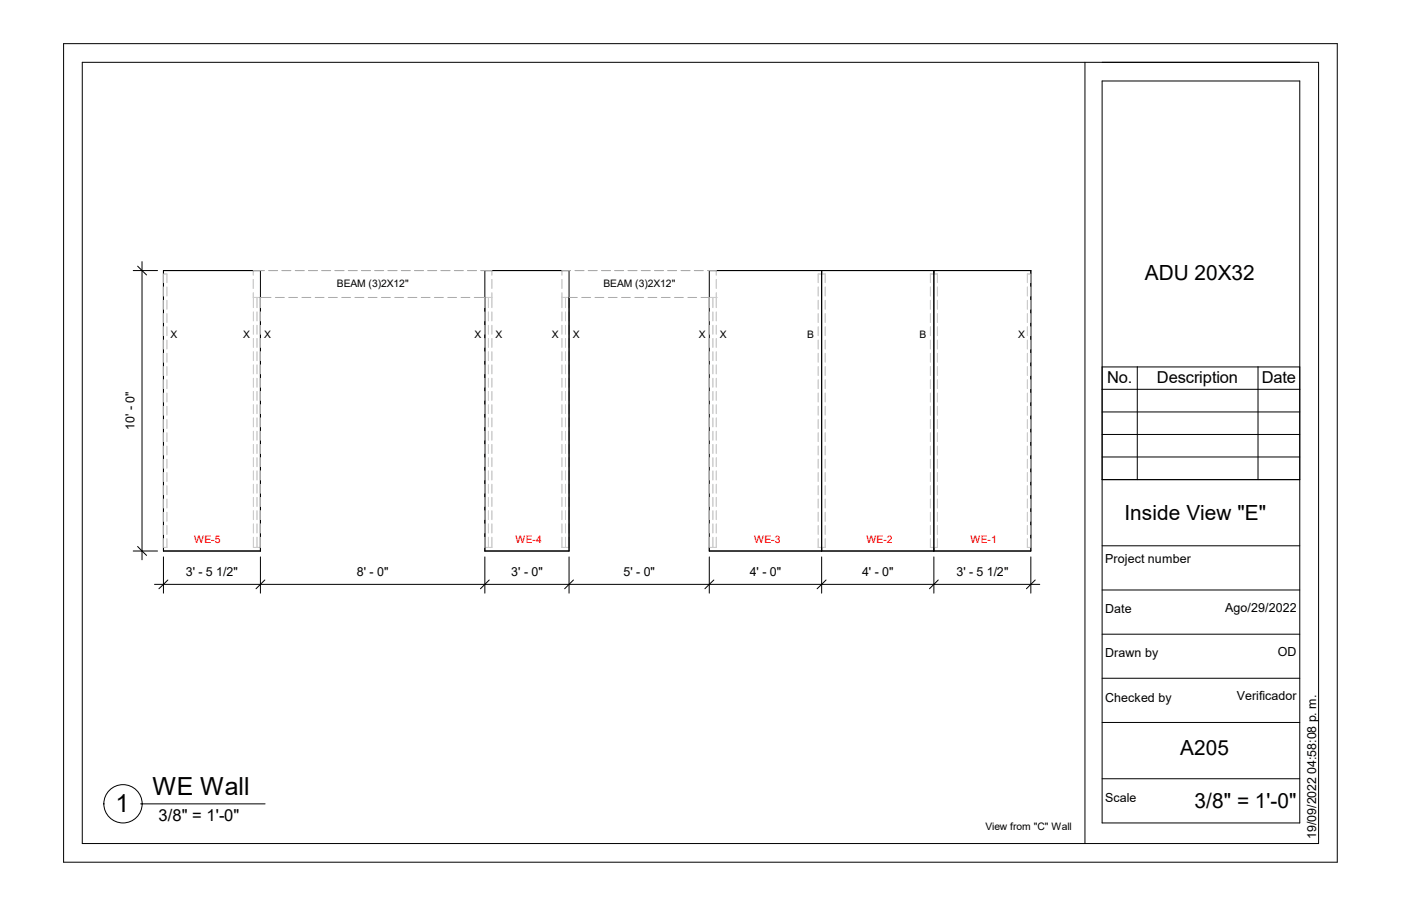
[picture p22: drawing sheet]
<svg xmlns="http://www.w3.org/2000/svg" width="432mm" height="279mm" viewBox="0 0 432 279" stroke-linecap="round" stroke-linejoin="round" font-family="sans-serif">
<defs><g id="words">
<g font-size="7.7">
<text x="47" y="245.1">WE Wall</text>
<text x="35.6" y="250.5">1</text>
</g>
<g font-size="6.4">
<text x="352.8" y="86.3">ADU 20X32</text>
<text x="346.5" y="160.4">Inside View &quot;E&quot;</text>
<text x="363.7" y="232.8">A205</text>
<text x="368.2" y="249.1">3/8&quot; = 1'-0&quot;</text>
</g>
<g font-size="5.1">
<text x="341.2" y="118.2">No.</text>
<text x="356.6" y="118.2">Description</text>
<text x="388.9" y="118.2">Date</text>
<text x="48.9" y="253.3">3/8&quot; = 1'-0&quot;</text>
</g>
<g font-size="3.8">
<text x="41.5" y="132.6" transform="rotate(-90 41.5 132.6)">10' - 0&quot;</text>
<text x="340.7" y="173.7">Project number</text>
<text x="57.3" y="177.8">3' - 5 1/2&quot;</text>
<text x="110" y="177.8">8' - 0&quot;</text>
<text x="157.6" y="177.8">3' - 0&quot;</text>
<text x="192.1" y="177.8">5' - 0&quot;</text>
<text x="231.1" y="177.8">4' - 0&quot;</text>
<text x="265.7" y="177.8">4' - 0&quot;</text>
<text x="294.8" y="177.8">3' - 5 1/2&quot;</text>
<text x="340.7" y="189.1">Date</text>
<text x="377.6" y="188.6">Ago/29/2022</text>
<text x="340.7" y="202.7">Drawn by</text>
<text x="393.9" y="202.2">OD</text>
<text x="381.2" y="215.8">Verificador</text>
<text x="340.7" y="216.4">Checked by</text>
<text x="340.7" y="247.4">Scale</text>
<text x="405.7" y="258.7" transform="rotate(-90 405.7 258.7)">19/09/2022 04:58:08 p. m.</text>
</g>
<g font-size="3.2">
<text x="103.8" y="88.6">BEAM (3)2X12&quot;</text>
<text x="186" y="88.6">BEAM (3)2X12&quot;</text>
<text x="52.6" y="104.3">X</text>
<text x="74.9" y="104.3">X</text>
<text x="81.4" y="104.3">X</text>
<text x="146.3" y="104.3">X</text>
<text x="152.7" y="104.3">X</text>
<text x="170.1" y="104.3">X</text>
<text x="176.5" y="104.3">X</text>
<text x="215.4" y="104.3">X</text>
<text x="221.9" y="104.3">X</text>
<text x="248.8" y="104.3">B</text>
<text x="283.4" y="104.3">B</text>
<text x="313.8" y="104.3">X</text>
<text x="303.7" y="255.9">View from &quot;C&quot; Wall</text>
</g>
<g font-size="3.2" fill="#f00">
<text x="59.9" y="167.3">WE</text>
<text x="65.1" y="167.3">-</text>
<text x="66.2" y="167.3">5</text>
<text x="158.9" y="167.3">WE</text>
<text x="164.2" y="167.3">-</text>
<text x="165.2" y="167.3">4</text>
<text x="232.5" y="167.3">WE</text>
<text x="237.7" y="167.3">-</text>
<text x="238.8" y="167.3">3</text>
<text x="267" y="167.3">WE</text>
<text x="272.3" y="167.3">-</text>
<text x="273.3" y="167.3">2</text>
<text x="299.1" y="167.3">WE</text>
<text x="304.4" y="167.3">-</text>
<text x="305.4" y="167.3">1</text>
</g>
</g></defs>
<path d="M253.2 83.4v1.1M287.8 83.4v1.1M253.2 168.8v1.1M287.8 168.8v1.1" fill="none" stroke="#666" stroke-width=".31"/>
<g fill="none" stroke="#ccc" stroke-width=".31">
<path d="M50.4 84.5h1v2.7M51.4 88.5v2.8M51.4 92.6v2.7M51.4 96.7v2.7M78.1 90.3v1.4h2.2M78.1 83.4v1.4M78.1 86.2v2.7M78.1 91.7v3.2M78.1 96.2v2.7M79.2 91.7v3.2M79.2 96.2v2.7M149.4 91.7h2.2"/>
<path d="M150.5 91.7v3.2M150.5 96.2v2.7M151.6 83.4v1.4M151.6 86.2v2.7M151.6 90.3v4.6M151.6 96.2v2.7M173.2 91.7h2.2l-.1 3.2M173.2 83.4v1.4M173.2 86.2v2.7M173.2 90.3v4.6M173.2 96.2v2.7M174.3 91.7v3.2"/>
<path d="M174.3 96.2v2.7M175.3 96.2v2.7M218.6 91.7h2.2M219.7 91.7v3.2M219.7 96.2v2.7M220.8 91.7h.1M220.8 83.4v1.4M220.8 86.2v2.7M220.8 90.3v4.6M220.8 96.2v2.7M252.2 87.2v-2.7h2.1v2.7M252.2 88.5v2.8"/>
<path d="M252.2 92.6v2.7M252.2 96.7v2.7M254.3 88.5v2.8M254.3 92.6v2.7M254.3 96.7v2.7M286.8 87.2v-2.7h2.1v2.7M286.8 88.5v2.8M286.8 92.6v2.7M286.8 96.7v2.7M288.9 88.5v2.8M288.9 92.6v2.7M288.9 96.7v2.7"/>
<path d="M316.7 88.5v2.8M316.7 92.6v2.7M316.7 96.7v2.7M317.7 84.5h-1v2.7M51.4 100.8v2.7M51.4 104.9v2.7M51.4 109v2.7M51.4 113.1v2.7M51.4 117.1v2.7M78.1 100.3v2.7M78.1 104.4v2.7M78.1 108.5v2.7"/>
<path d="M78.1 112.6v2.7M78.1 116.7v2.7M79.2 100.3v2.7M79.2 104.4v2.7M79.2 108.5v2.7M79.2 112.6v2.7M79.2 116.7v2.7M150.5 100.3v2.7M150.5 104.4v2.7M150.5 108.5v2.7M150.5 112.6v2.7M150.5 116.7v2.7"/>
<path d="M151.6 100.3v2.7M151.6 104.4v2.7M151.6 108.5v2.7M151.6 112.6v2.7M151.6 116.7v2.7M173.2 100.3v2.7M173.2 104.4v2.7M173.2 108.5v2.7M173.2 112.6v2.7M173.2 116.7v2.7M174.3 100.3v2.7M174.3 104.4v2.7"/>
<path d="M174.3 108.5v2.7M174.3 112.6v2.7M174.3 116.7v2.7M175.3 100.3v2.7M175.3 104.4v2.7M175.3 108.5v2.7M175.3 112.6v2.7M175.3 116.7v2.7M219.7 100.3v2.7M219.7 104.4v2.7M219.7 108.5v2.7M219.7 112.6v2.7"/>
<path d="M219.7 116.7v2.7M220.8 100.3v2.7M220.8 104.4v2.7M220.8 108.5v2.7M220.8 112.6v2.7M220.8 116.7v2.7M252.2 100.8v2.7M252.2 104.9v2.7M252.2 109v2.7M252.2 113.1v2.7M252.2 117.1v2.7M254.3 100.8v2.7"/>
<path d="M254.3 104.9v2.7M254.3 109v2.7M254.3 113.1v2.7M254.3 117.1v2.7M286.8 100.8v2.7M286.8 104.9v2.7M286.8 109v2.7M286.8 113.1v2.7M286.8 117.1v2.7M288.9 100.8v2.7M288.9 104.9v2.7M288.9 109v2.7"/>
<path d="M288.9 113.1v2.7M288.9 117.1v2.7M316.7 100.8v2.7M316.7 104.9v2.7M316.7 109v2.7M316.7 113.1v2.7M316.7 117.1v2.7M51.4 121.2v2.8M51.4 125.3v2.7M51.4 129.4v2.7M51.4 133.5v2.7M51.4 137.6v2.7"/>
<path d="M78.1 120.7v2.7M78.1 124.8v2.8M78.1 128.9v2.7M78.1 133v2.7M78.1 137.1v2.7M79.2 120.7v2.7M79.2 124.8v2.8M79.2 128.9v2.7M79.2 133v2.7M79.2 137.1v2.7M150.5 120.7v2.7M150.5 124.8v2.8"/>
<path d="M150.5 128.9v2.7M150.5 133v2.7M150.5 137.1v2.7M151.6 120.7v2.7M151.6 124.8v2.8M151.6 128.9v2.7M151.6 133v2.7M151.6 137.1v2.7M173.2 120.7v2.7M173.2 124.8v2.8M173.2 128.9v2.7M173.2 133v2.7"/>
<path d="M173.2 137.1v2.7M174.3 120.7v2.7M174.3 124.8v2.8M174.3 128.9v2.7M174.3 133v2.7M174.3 137.1v2.7M175.3 120.7v2.7M175.3 124.8v2.8M175.3 128.9v2.7M175.3 133v2.7M175.3 137.1v2.7M219.7 120.7v2.7"/>
<path d="M219.7 124.8v2.8M219.7 128.9v2.7M219.7 133v2.7M219.7 137.1v2.7M220.8 120.7v2.7M220.8 124.8v2.8M220.8 128.9v2.7M220.8 133v2.7M220.8 137.1v2.7M252.2 121.2v2.8M252.2 125.3v2.7M252.2 129.4v2.7"/>
<path d="M252.2 133.5v2.7M252.2 137.6v2.7M254.3 121.2v2.8M254.3 125.3v2.7M254.3 129.4v2.7M254.3 133.5v2.7M254.3 137.6v2.7M286.8 121.2v2.8M286.8 125.3v2.7M286.8 129.4v2.7M286.8 133.5v2.7M286.8 137.6v2.7"/>
<path d="M288.9 121.2v2.8M288.9 125.3v2.7M288.9 129.4v2.7M288.9 133.5v2.7M288.9 137.6v2.7M316.7 121.2v2.8M316.7 125.3v2.7M316.7 129.4v2.7M316.7 133.5v2.7M316.7 137.6v2.7M51.4 141.6v2.8M51.4 145.8v2.7"/>
<path d="M51.4 149.8v2.8M51.4 153.9v2.7M51.4 158v2.7M78.1 141.2v2.7M78.1 145.2v2.8M78.1 149.4v2.7M78.1 153.4v2.8M78.1 157.5v2.7M79.2 141.2v2.7M79.2 145.2v2.8M79.2 149.4v2.7M79.2 153.4v2.8"/>
<path d="M79.2 157.5v2.7M150.5 141.2v2.7M150.5 145.2v2.8M150.5 149.4v2.7M150.5 153.4v2.8M150.5 157.5v2.7M151.6 141.2v2.7M151.6 145.2v2.8M151.6 149.4v2.7M151.6 153.4v2.8M151.6 157.5v2.7M173.2 141.2v2.7"/>
<path d="M173.2 145.2v2.8M173.2 149.4v2.7M173.2 153.4v2.8M173.2 157.5v2.7M174.3 141.2v2.7M174.3 145.2v2.8M174.3 149.4v2.7M174.3 153.4v2.8M174.3 157.5v2.7M175.3 141.2v2.7M175.3 145.2v2.8M175.3 149.4v2.7"/>
<path d="M175.3 153.4v2.8M175.3 157.5v2.7M219.7 141.2v2.7M219.7 145.2v2.8M219.7 149.4v2.7M219.7 153.4v2.8M219.7 157.5v2.7M220.8 141.2v2.7M220.8 145.2v2.8M220.8 149.4v2.7M220.8 153.4v2.8M220.8 157.5v2.7"/>
<path d="M252.2 141.6v2.8M252.2 145.8v2.7M252.2 149.8v2.8M252.2 153.9v2.7M252.2 158v2.7M254.3 141.6v2.8M254.3 145.8v2.7M254.3 149.8v2.8M254.3 153.9v2.7M254.3 158v2.7M286.8 141.6v2.8M286.8 145.8v2.7"/>
<path d="M286.8 149.8v2.8M286.8 153.9v2.7M286.8 158v2.7M288.9 141.6v2.8M288.9 145.8v2.7M288.9 149.8v2.8M288.9 153.9v2.7M288.9 158v2.7M316.7 141.6v2.8M316.7 145.8v2.7M316.7 149.8v2.8M316.7 153.9v2.7"/>
<path d="M316.7 158v2.7M51.4 166.2v2.6h-1M51.4 162.1v2.7M78.1 165.7v3.1h2.2M78.1 161.6v2.7M79.2 161.6v2.7M79.2 165.7v3.1M150.5 161.6v2.7M150.5 165.7v3.1M151.6 165.7v3.1h-2.2M151.6 161.6v2.7M173.2 165.7v3.1h2.1v-3.1"/>
<path d="M173.2 161.6v2.7M174.3 161.6v2.7M174.3 165.7v3.1M175.3 161.6v2.7M219.7 161.6v2.7M219.7 165.7v3.1M220.8 165.7v3.1h-2.2M220.8 161.6v2.7M252.2 166.2v2.6h2.1v-2.6M252.2 162.1v2.7M254.3 162.1v2.7M286.8 166.2v2.6h2.1v-2.6"/>
<path d="M286.8 162.1v2.7M288.9 162.1v2.7M316.7 166.2v2.6h1M316.7 162.1v2.7"/>
</g>
<path d="M50.4 83.4h29.9v86.5h-29.9zM149.4 83.4h26v86.5h-26zM218.6 83.4h99.1v86.5h-99.1zM253.2 83.4v86.5M287.8 83.4v86.5" fill="none" stroke="#000" stroke-width=".31"/>
<g fill="none" stroke="#aaa" stroke-width=".31">
<path d="M50.4 84.5v2.7M50.4 88.5v2.8M50.4 92.6v2.7M50.4 96.7v2.7M78.1 83.4h3.3M80.3 96.2v2.7M82.8 83.4h2.8M83.5 91.7h-3.2v3.2M84.9 91.7h2.7M86.9 83.4h2.7M89 91.7h2.7M91 83.4h2.7"/>
<path d="M93 91.7h2.8M95.1 83.4h2.7M97.2 91.7h2.7M99.2 83.4h2.7M101.2 91.7h2.8M103.3 83.4h2.7M105.3 91.7h2.7M107.4 83.4h2.7M109.4 91.7h2.7M111.4 83.4h2.8M113.5 91.7h2.7M115.5 83.4h2.7"/>
<path d="M117.6 91.7h2.7M119.6 83.4h2.7M121.7 91.7h2.7M123.7 83.4h2.7M125.7 91.7h2.8M127.8 83.4h2.7M129.8 91.7h2.7M131.9 83.4h2.7M133.9 91.7h2.8M135.9 83.4h2.8M138 91.7h2.7M140 83.4h2.7"/>
<path d="M142.1 91.7h2.7M144.1 83.4h2.8M146.2 91.7h3.2v3.2M148.2 83.4h3.4M149.4 96.2v2.7M173.2 83.4h2.7M175.4 91.7h2.5M177.2 83.4h2.8M179.3 91.7h2.7M181.3 83.4h2.7M183.4 91.7h2.7M185.4 83.4h2.7"/>
<path d="M187.5 91.7h2.7M189.5 83.4h2.7M191.6 91.7h2.7M193.6 83.4h2.7M195.7 91.7h2.7M197.7 83.4h2.7M199.7 91.7h2.7M201.8 83.4h2.7M203.8 91.7h2.7M205.8 83.4h2.7M207.9 91.7h2.7M209.9 83.4h2.7"/>
<path d="M212 91.7h2.7M214 83.4h2.7M216.1 91.7h2.5v3.2M218.1 83.4h2.7M218.6 96.2v2.7M317.7 84.5v2.7M317.7 88.5v2.8M317.7 92.6v2.7M317.7 96.7v2.7M50.4 100.8v2.7M50.4 104.9v2.7M50.4 109v2.7"/>
<path d="M50.4 113.1v2.7M50.4 117.1v2.7M80.3 100.3v2.7M80.3 104.4v2.7M80.3 108.5v2.7M80.3 112.6v2.7M80.3 116.7v2.7M149.4 100.3v2.7M149.4 104.4v2.7M149.4 108.5v2.7M149.4 112.6v2.7M149.4 116.7v2.7"/>
<path d="M218.6 100.3v2.7M218.6 104.4v2.7M218.6 108.5v2.7M218.6 112.6v2.7M218.6 116.7v2.7M317.7 100.8v2.7M317.7 104.9v2.7M317.7 109v2.7M317.7 113.1v2.7M317.7 117.1v2.7M50.4 121.2v2.8M50.4 125.3v2.7"/>
<path d="M50.4 129.4v2.7M50.4 133.5v2.7M50.4 137.6v2.7M80.3 120.7v2.7M80.3 124.8v2.8M80.3 128.9v2.7M80.3 133v2.7M80.3 137.1v2.7M149.4 120.7v2.7M149.4 124.8v2.8M149.4 128.9v2.7M149.4 133v2.7"/>
<path d="M149.4 137.1v2.7M218.6 120.7v2.7M218.6 124.8v2.8M218.6 128.9v2.7M218.6 133v2.7M218.6 137.1v2.7M317.7 121.2v2.8M317.7 125.3v2.7M317.7 129.4v2.7M317.7 133.5v2.7M317.7 137.6v2.7M50.4 141.6v2.8"/>
<path d="M50.4 145.8v2.7M50.4 149.8v2.8M50.4 153.9v2.7M50.4 158v2.7M80.3 141.2v2.7M80.3 145.2v2.8M80.3 149.4v2.7M80.3 153.4v2.8M80.3 157.5v2.7M149.4 141.2v2.7M149.4 145.2v2.8M149.4 149.4v2.7"/>
<path d="M149.4 153.4v2.8M149.4 157.5v2.7M218.6 141.2v2.7M218.6 145.2v2.8M218.6 149.4v2.7M218.6 153.4v2.8M218.6 157.5v2.7M317.7 141.6v2.8M317.7 145.8v2.7M317.7 149.8v2.8M317.7 153.9v2.7M317.7 158v2.7"/>
<path d="M50.4 162.1v2.7M50.4 166.2v2.6M80.3 161.6v2.7M80.3 165.7v3.1M149.4 161.6v2.7M149.4 165.7v3.1M218.6 161.6v2.7M218.6 165.7v3.1M317.7 162.1v2.7M317.7 166.2v2.6"/>
</g>
<g fill="#fff">
<path d="M186 85.7h22.2v3.6h-22.2z"/>
<path d="M103.8 85.7h22.2v3.6h-22.2z"/>
</g>
<path d="M41.1 83.4h7.5M42.4 82.1l2.8 2.7M43.8 80.7v91.9M41.1 169.9h7.5M42.4 168.5l2.8 2.8" fill="none" stroke="#000" stroke-width=".31"/>
<path d="M37.9 120.8h4.5v11.8h-4.5z" fill="#fff"/>
<g fill="none" stroke="#000" stroke-width=".31">
<path d="M50.4 171.7v11.2M51.7 178.9l-2.7 2.7M80.3 171.7v11.2M81.6 178.9l-2.7 2.7M149.4 171.7v11.2M150.8 178.9l-2.7 2.7M175.4 171.7v11.2M176.7 178.9l-2.7 2.7M218.6 171.7v11.2M220 178.9l-2.7 2.7M253.2 171.7v11.2M254.6 178.9l-2.8 2.7"/>
<path d="M287.8 171.7v11.2M289.2 178.9l-2.7 2.7M317.7 171.7v11.2M319.1 178.9l-2.7 2.7M47.6 180.2h272.9"/>
</g>
<g fill="#fff">
<path d="M57.3 174.3h16v4.3h-16z"/>
<path d="M110 174.3h9.7v4.3h-9.7z"/>
<path d="M157.6 174.3h9.7v4.3h-9.7z"/>
<path d="M192.2 174.3h9.7v4.3h-9.7z"/>
<path d="M231.1 174.3h9.7v4.3h-9.7z"/>
<path d="M265.7 174.3h9.7v4.3h-9.7z"/>
<path d="M294.8 174.3h16v4.3h-16z"/>
<path d="M299.1 164.5h5.3v3.6h-5.3z"/>
<path d="M304.4 164.5h1v3.6h-1z"/>
<path d="M305.4 164.5h1.8v3.6h-1.8z"/>
<path d="M267 164.5h5.3v3.6h-5.3z"/>
<path d="M272.3 164.5h1v3.6h-1z"/>
<path d="M273.3 164.5h1.8v3.6h-1.8z"/>
<path d="M232.5 164.5h5.2v3.6h-5.2z"/>
<path d="M237.7 164.5h1.1v3.6h-1.1z"/>
<path d="M238.8 164.5h1.7v3.6h-1.7z"/>
<path d="M158.9 164.5h5.3v3.6h-5.3z"/>
<path d="M164.2 164.5h1v3.6h-1z"/>
<path d="M165.2 164.5h1.8v3.6h-1.8z"/>
<path d="M59.9 164.5h5.2v3.6h-5.2z"/>
<path d="M65.1 164.5h1.1v3.6h-1.1z"/>
<path d="M66.2 164.5h1.7v3.6h-1.7z"/>
<path d="M52.6 101.5h2.1v3.6h-2.1z"/>
<path d="M74.9 101.5h2.1v3.6h-2.1z"/>
<path d="M81.4 101.5h2.1v3.6h-2.1z"/>
<path d="M146.3 101.5h2.1v3.6h-2.1z"/>
<path d="M152.7 101.5h2.2v3.6h-2.2z"/>
<path d="M170.1 101.5h2.1v3.6h-2.1z"/>
<path d="M176.5 101.5h2.1v3.6h-2.1z"/>
<path d="M215.4 101.5h2.2v3.6h-2.2z"/>
<path d="M221.9 101.5h2.1v3.6h-2.1z"/>
<path d="M313.8 101.5h2.1v3.6h-2.1z"/>
<path d="M248.8 101.5h2.1v3.6h-2.1z"/>
<path d="M283.4 101.5h2.1v3.6h-2.1z"/>
</g>
<path d="M19.6 13.5h392.6v252.4h-392.6zM25.4 19.2h381v240.9h-381zM334.4 19.2v240.9M339.7 25h60.9v228.8h-60.9zM339.7 147.9h60.9M339.7 168.3h60.9M339.7 181.9h60.9M339.7 195.6h60.9M339.7 209.2h60.9M339.7 222.8h60.9M339.7 240.2h60.9" fill="none" stroke="#000" stroke-width=".31"/>
<g fill="#fff">
<path d="M340.7 243.9h9.6v4.3h-9.6z"/>
<path d="M340.7 212.9h20.4v4.4h-20.4z"/>
<path d="M340.7 199.3h16.3v4.3h-16.3z"/>
<path d="M340.7 185.7h8.1v4.3h-8.1z"/>
<path d="M340.7 170.3h26.4v4.3h-26.4z"/>
</g>
<g fill="none" stroke="#000" stroke-width=".31">
<path d="M339.7 113.2h60.9v34.7h-60.9zM350.5 113.2v34.7M387.7 113.2v34.7M339.7 134h60.9M339.7 127h60.9M339.7 120.1h60.9M339.7 140.9h60.9M43.3 247.9h38.4"/>
<circle cx="37.9" cy="247.9" r="5.9"/>
</g>
<path d="M303.7 253h26.6v3.6h-26.6z" fill="#fff"/>
<use href="#words"/>
</svg>
